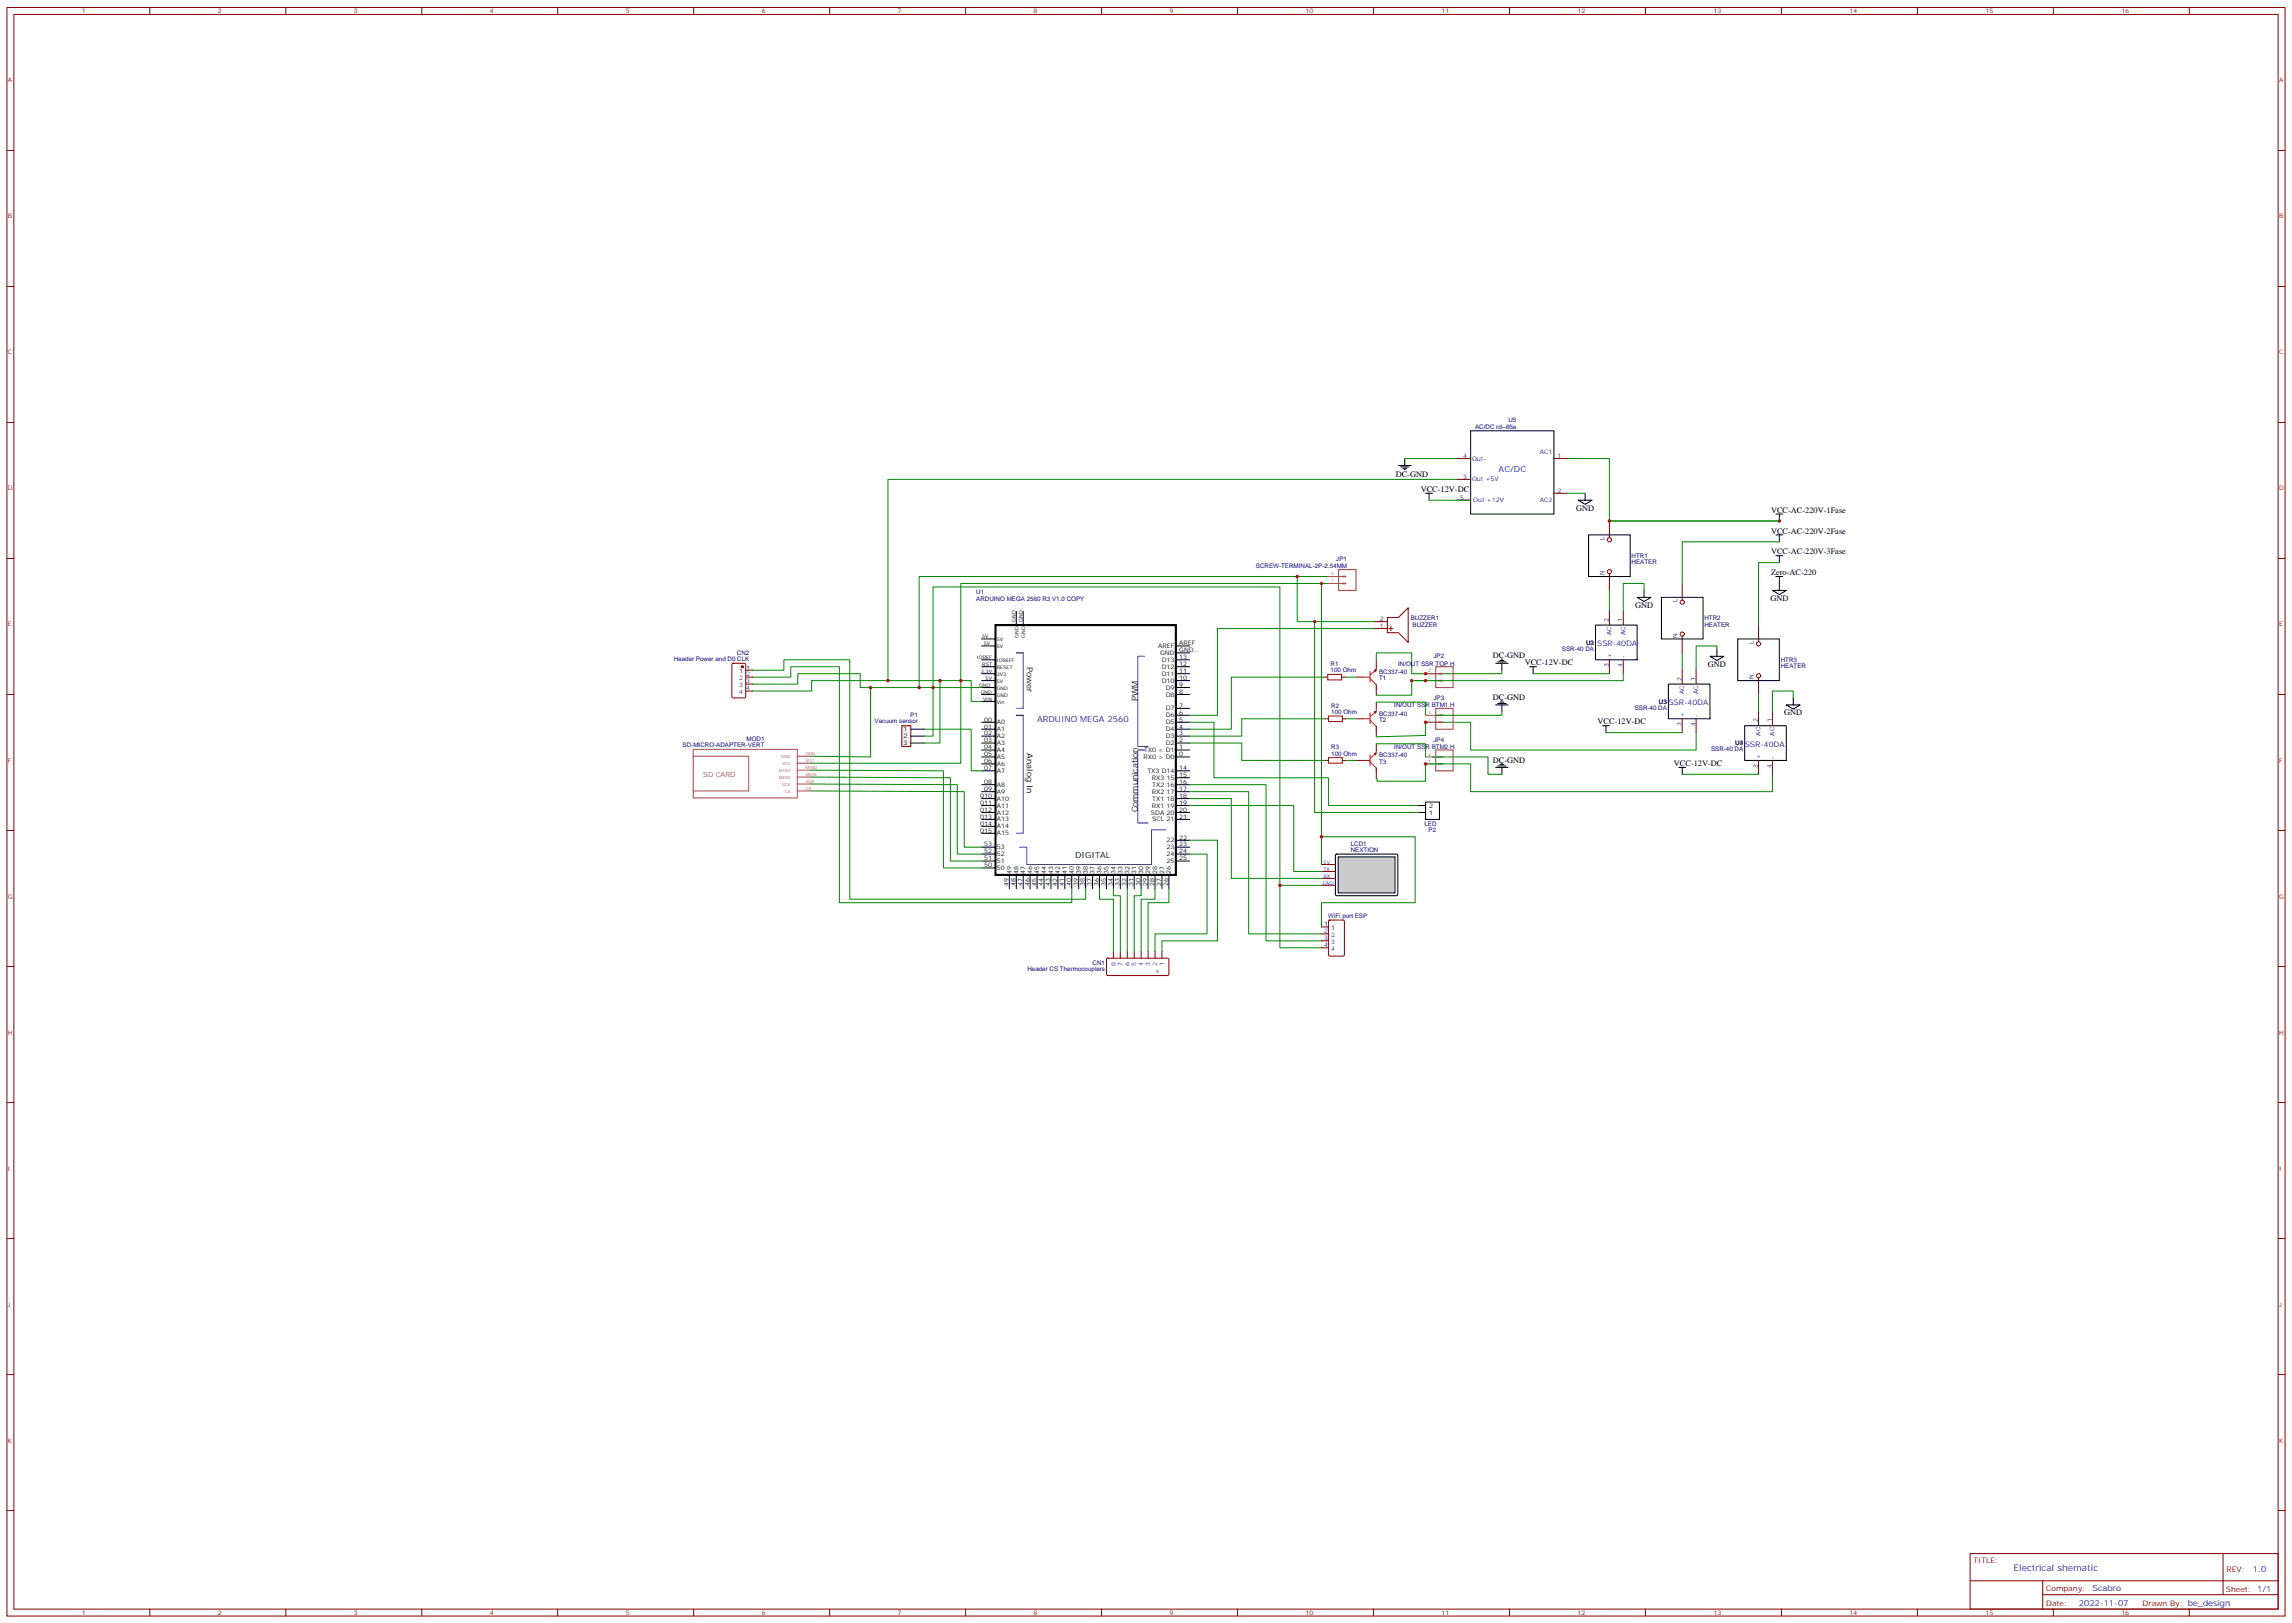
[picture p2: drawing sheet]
<svg xmlns="http://www.w3.org/2000/svg" width="1166mm" height="825mm" viewBox="0 0 1166 825" stroke-linecap="round" stroke-linejoin="round" font-family="sans-serif">
<defs><g id="words">
<text font-size="4.6" fill="#00f" x="1024" y="799">Electrical shematic</text>
<g font-size="4.2">
<text x="710" y="242">DC-GND</text>
<text x="722" y="250">VCC-12V-DC</text>
<text x="802" y="260">GND</text>
<text x="901" y="261">VCC-AC-220V-1Fase</text>
<text x="901" y="271">VCC-AC-220V-2Fase</text>
<text x="901" y="282">VCC-AC-220V-3Fase</text>
<text x="901" y="292">Zero-AC-220</text>
<text x="900" y="305">GND</text>
<text x="831" y="309">GND</text>
<text x="759" y="335">DC-GND</text>
<text x="522" y="339" transform="rotate(90 522 339)">Power</text>
<text x="775" y="338">VCC-12V-DC</text>
<text x="869" y="339">GND</text>
<text x="579" y="357" transform="rotate(-90 579 357)">PWM</text>
<text x="759" y="356">DC-GND</text>
<text x="907" y="364">GND</text>
<text x="812" y="368">VCC-12V-DC</text>
<text x="522" y="383" transform="rotate(90 522 383)">Analog In</text>
<text x="759" y="388">DC-GND</text>
<text x="851" y="389">VCC-12V-DC</text>
<text x="579" y="413" transform="rotate(-90 579 413)">Communication</text>
<text x="547" y="436">DIGITAL</text>
</g>
<g font-size="4.2" fill="#00f">
<text x="762" y="240">AC/DC</text>
<text x="527" y="367">ARDUINO MEGA 2560</text>
<text x="1146" y="799">1.0</text>
<text x="1064" y="809">Scabro</text>
<text x="1057" y="816">2022-11-07</text>
</g>
<g font-size="3.9" fill="#00f">
<text x="812" y="328">SSR-40DA</text>
<text x="848" y="358">SSR-40DA</text>
<text x="887" y="380">SSR-40DA</text>
</g>
<g font-size="3.9" fill="#800">
<text x="1004" y="794">TITLE:</text>
<text x="1132" y="799">REV:</text>
<text x="1041" y="809">Company:</text>
<text x="1132" y="809">Sheet: 1/1</text>
<text x="1041" y="816">Date:</text>
<text x="1090" y="816">Drawn By: be_design</text>
</g>
<text font-size="3.5" fill="#a54b4b" x="358" y="395">SD CARD</text>
<g font-size="3.2" fill="#800">
<text x="42" y="7">1</text>
<text x="111" y="7">2</text>
<text x="180" y="7">3</text>
<text x="249" y="7">4</text>
<text x="318" y="7">5</text>
<text x="387" y="7">6</text>
<text x="456" y="7">7</text>
<text x="526" y="7">8</text>
<text x="595" y="7">9</text>
<text x="664" y="7">10</text>
<text x="733" y="7">11</text>
<text x="802" y="7">12</text>
<text x="871" y="7">13</text>
<text x="941" y="7">14</text>
<text x="1010" y="7">15</text>
<text x="1079" y="7">16</text>
<text x="4" y="42">A</text>
<text x="1159" y="42">A</text>
<text x="4" y="111">B</text>
<text x="1159" y="111">B</text>
<text x="4" y="180">C</text>
<text x="1159" y="180">C</text>
<text x="4" y="249">D</text>
<text x="1159" y="249">D</text>
<text x="4" y="318">E</text>
<text x="1159" y="318">E</text>
<text x="4" y="388">F</text>
<text x="1159" y="388">F</text>
<text x="4" y="457">G</text>
<text x="1159" y="457">G</text>
<text x="4" y="526">H</text>
<text x="1159" y="526">H</text>
<text x="4" y="595">I</text>
<text x="1159" y="595">I</text>
<text x="4" y="664">J</text>
<text x="1159" y="664">J</text>
<text x="4" y="733">K</text>
<text x="1159" y="733">K</text>
<text x="42" y="821">1</text>
<text x="111" y="821">2</text>
<text x="180" y="821">3</text>
<text x="249" y="821">4</text>
<text x="318" y="821">5</text>
<text x="387" y="821">6</text>
<text x="456" y="821">7</text>
<text x="526" y="821">8</text>
<text x="595" y="821">9</text>
<text x="664" y="821">10</text>
<text x="733" y="821">11</text>
<text x="802" y="821">12</text>
<text x="871" y="821">13</text>
<text x="941" y="821">14</text>
<text x="1010" y="821">15</text>
<text x="1079" y="821">16</text>
</g>
<g font-size="3.2" fill="#000080">
<text x="767" y="215">U5</text>
<text x="750" y="218">AC/DC rd--65a</text>
<text x="680" y="285">JP1</text>
<text x="830" y="287">HEATER</text>
<text x="830" y="284">HTR1</text>
<text x="639" y="289">SCREW-TERMINAL-2P-2.54MM</text>
<text x="496" y="305">ARDUINO MEGA 2560 R3 V1.0 COPY</text>
<text x="496" y="302">U1</text>
<text x="717" y="315">BUZZER1</text>
<text x="867" y="315">HTR2</text>
<text x="718" y="319">BUZZER</text>
<text x="867" y="319">HEATER</text>
<text x="807" y="328">U2</text>
<text x="809" y="328">3</text>
<text x="343" y="336">Header Power and D0 CLK</text>
<text x="375" y="333">CN2</text>
<text x="729" y="335">JP2</text>
<text x="794" y="331">SSR-40 DA</text>
<text x="677" y="342">100 Ohm</text>
<text x="677" y="339">R1</text>
<text x="711" y="338">IN/OUT SSR TOP H</text>
<text x="906" y="340">HEATER</text>
<text x="906" y="337">HTR3</text>
<text x="701" y="343">BC337-40</text>
<text x="701" y="346">T1</text>
<text x="677" y="360">R2</text>
<text x="709" y="360">IN/OUT SSR BTM1 H</text>
<text x="729" y="356">JP3</text>
<text x="844" y="358">U3</text>
<text x="463" y="364">P1</text>
<text x="677" y="363">100 Ohm</text>
<text x="701" y="364">BC337-40</text>
<text x="831" y="361">SSR-40 DA</text>
<text x="445" y="367">Vacuum sensor</text>
<text x="701" y="367">T2</text>
<text x="380" y="377">MOD1</text>
<text x="729" y="377">JP4</text>
<text x="347" y="380">SD-MICRO-ADAPTER-VERT</text>
<text x="677" y="381">R3</text>
<text x="709" y="381">IN/OUT SSR BTM2 H</text>
<text x="870" y="382">SSR-40 DA</text>
<text x="882" y="379">U4</text>
<text x="885" y="379">3</text>
<text x="677" y="384">100 Ohm</text>
<text x="701" y="385">BC337-40</text>
<text x="701" y="388">T3</text>
<text x="724" y="420">LED</text>
<text x="726" y="423">P2</text>
<text x="687" y="430">LCD1</text>
<text x="687" y="433">NEXTION</text>
<text x="675" y="466">WiFi port ESP</text>
<text x="556" y="491">CN1</text>
<text x="522" y="494">Header CS Thermocouplers</text>
</g>
<g font-size="3.2" fill="#00f">
<text x="744" y="233">4</text>
<text x="783" y="231">AC1</text>
<text x="792" y="233">1</text>
<text x="749" y="234">Out-</text>
<text x="744" y="243">3</text>
<text x="749" y="245">Out +5V</text>
<text x="792" y="250">2</text>
<text x="743" y="254">5</text>
<text x="749" y="255">Out +12V</text>
<text x="783" y="255">AC2</text>
<text x="816" y="274" transform="rotate(-90 816 274)">L</text>
<text x="816" y="292" transform="rotate(-90 816 292)">N</text>
<text x="853" y="306" transform="rotate(-90 853 306)">L</text>
<text x="702" y="316">2</text>
<text x="818" y="316" transform="rotate(-90 818 316)">2</text>
<text x="825" y="316" transform="rotate(-90 825 316)">1</text>
<text x="702" y="319">1</text>
<text x="820" y="323" transform="rotate(-90 820 323)">AC</text>
<text x="827" y="323" transform="rotate(-90 827 323)">AC</text>
<text x="853" y="324" transform="rotate(-90 853 324)">N</text>
<text x="892" y="327" transform="rotate(-90 892 327)">L</text>
<text x="820" y="335" transform="rotate(-90 820 335)">+</text>
<text x="827" y="335" transform="rotate(-90 827 335)">-</text>
<text x="379" y="340">1</text>
<text x="818" y="339" transform="rotate(-90 818 339)">3</text>
<text x="825" y="339" transform="rotate(-90 825 339)">4</text>
<text x="376" y="342">1</text>
<text x="376" y="346">2</text>
<text x="379" y="344">2</text>
<text x="379" y="347">3</text>
<text x="855" y="346" transform="rotate(-90 855 346)">2</text>
<text x="862" y="346" transform="rotate(-90 862 346)">1</text>
<text x="892" y="345" transform="rotate(-90 892 345)">N</text>
<text x="376" y="349">3</text>
<text x="376" y="353">4</text>
<text x="379" y="351">4</text>
<text x="857" y="353" transform="rotate(-90 857 353)">AC</text>
<text x="864" y="353" transform="rotate(-90 864 353)">AC</text>
<text x="857" y="365" transform="rotate(-90 857 365)">+</text>
<text x="864" y="365" transform="rotate(-90 864 365)">-</text>
<text x="855" y="369" transform="rotate(-90 855 369)">3</text>
<text x="862" y="369" transform="rotate(-90 862 369)">4</text>
<text x="894" y="367" transform="rotate(-90 894 367)">2</text>
<text x="901" y="367" transform="rotate(-90 901 367)">1</text>
<text x="895" y="374" transform="rotate(-90 895 374)">AC</text>
<text x="902" y="374" transform="rotate(-90 902 374)">AC</text>
<text x="895" y="386" transform="rotate(-90 895 386)">+</text>
<text x="902" y="386" transform="rotate(-90 902 386)">-</text>
<text x="894" y="390" transform="rotate(-90 894 390)">3</text>
<text x="901" y="390" transform="rotate(-90 901 390)">4</text>
<text x="673" y="471">1</text>
<text x="677" y="473">1</text>
<text x="673" y="474">2</text>
<text x="673" y="478">3</text>
<text x="677" y="476">2</text>
<text x="677" y="480">3</text>
<text x="673" y="481">4</text>
<text x="677" y="483">4</text>
</g>
<g font-size="3.2">
<text x="589" y="329">AREF</text>
<text x="600" y="328">AREF</text>
<text x="590" y="333">GND</text>
<text x="600" y="332">GND..</text>
<text x="600" y="335">13</text>
<text x="591" y="336">D13</text>
<text x="591" y="340">D12</text>
<text x="600" y="339">12</text>
<text x="591" y="347">D10</text>
<text x="591" y="344">D11</text>
<text x="600" y="346">10</text>
<text x="600" y="342">11</text>
<text x="593" y="351">D9</text>
<text x="600" y="353">8</text>
<text x="600" y="349">9</text>
<text x="593" y="354">D8</text>
<text x="600" y="360">7</text>
<text x="593" y="361">D7</text>
<text x="593" y="365">D6</text>
<text x="600" y="363">6</text>
<text x="459" y="372">1</text>
<text x="500" y="367">00</text>
<text x="500" y="370">01</text>
<text x="507" y="368">A0</text>
<text x="507" y="372">A1</text>
<text x="593" y="372">D4</text>
<text x="593" y="368">D5</text>
<text x="600" y="370">4</text>
<text x="600" y="367">5</text>
<text x="459" y="375">2</text>
<text x="500" y="374">02</text>
<text x="500" y="377">03</text>
<text x="507" y="375">A2</text>
<text x="593" y="375">D3</text>
<text x="600" y="377">2</text>
<text x="600" y="374">3</text>
<text x="459" y="379">3</text>
<text x="500" y="381">04</text>
<text x="507" y="379">A3</text>
<text x="507" y="382">A4</text>
<text x="582" y="382">TX0 &lt; D1</text>
<text x="593" y="379">D2</text>
<text x="600" y="381">1</text>
<text x="500" y="384">05</text>
<text x="500" y="388">06</text>
<text x="507" y="386">A5</text>
<text x="507" y="389">A6</text>
<text x="582" y="386">RX0 &gt; D0</text>
<text x="600" y="384">0</text>
<text x="500" y="392">07</text>
<text x="507" y="393">A7</text>
<text x="584" y="393">TX3 D14</text>
<text x="600" y="395">15</text>
<text x="600" y="392">14</text>
<text x="500" y="399">08</text>
<text x="507" y="400">A8</text>
<text x="586" y="396">RX3 15</text>
<text x="586" y="400">TX2 16</text>
<text x="600" y="399">16</text>
<text x="498" y="406">010</text>
<text x="500" y="402">09</text>
<text x="507" y="404">A9</text>
<text x="507" y="407">A10</text>
<text x="586" y="404">RX2 17</text>
<text x="586" y="407">TX1 18</text>
<text x="600" y="406">18</text>
<text x="600" y="402">17</text>
<text x="498" y="409">011</text>
<text x="498" y="413">012</text>
<text x="507" y="411">A11</text>
<text x="586" y="411">RX1 19</text>
<text x="600" y="413">20</text>
<text x="600" y="409">19</text>
<text x="727" y="411">2</text>
<text x="498" y="416">013</text>
<text x="498" y="420">014</text>
<text x="507" y="414">A12</text>
<text x="507" y="418">A13</text>
<text x="585" y="414">SDA 20</text>
<text x="586" y="418">SCL 21</text>
<text x="600" y="416">21</text>
<text x="727" y="414">1</text>
<text x="498" y="423">015</text>
<text x="507" y="421">A14</text>
<text x="507" y="425">A15</text>
<text x="500" y="430">53</text>
<text x="507" y="432">53</text>
<text x="593" y="432">23</text>
<text x="593" y="428">22</text>
<text x="600" y="430">23</text>
<text x="600" y="427">22</text>
<text x="500" y="437">51</text>
<text x="500" y="434">52</text>
<text x="507" y="435">52</text>
<text x="593" y="435">24</text>
<text x="600" y="434">24</text>
<text x="600" y="437">25</text>
<text x="500" y="441">50</text>
<text x="507" y="439">51</text>
<text x="507" y="442">50</text>
<text x="593" y="439">25</text>
<text x="514" y="444" transform="rotate(-90 514 444)">49</text>
<text x="518" y="444" transform="rotate(-90 518 444)">48</text>
<text x="521" y="444" transform="rotate(-90 521 444)">47</text>
<text x="525" y="444" transform="rotate(-90 525 444)">46</text>
<text x="528" y="444" transform="rotate(-90 528 444)">45</text>
<text x="532" y="444" transform="rotate(-90 532 444)">44</text>
<text x="536" y="444" transform="rotate(-90 536 444)">43</text>
<text x="539" y="444" transform="rotate(-90 539 444)">42</text>
<text x="543" y="444" transform="rotate(-90 543 444)">41</text>
<text x="546" y="444" transform="rotate(-90 546 444)">40</text>
<text x="550" y="444" transform="rotate(-90 550 444)">39</text>
<text x="553" y="444" transform="rotate(-90 553 444)">38</text>
<text x="557" y="444" transform="rotate(-90 557 444)">37</text>
<text x="560" y="444" transform="rotate(-90 560 444)">36</text>
<text x="564" y="444" transform="rotate(-90 564 444)">35</text>
<text x="567" y="444" transform="rotate(-90 567 444)">34</text>
<text x="571" y="444" transform="rotate(-90 571 444)">33</text>
<text x="574" y="444" transform="rotate(-90 574 444)">32</text>
<text x="578" y="444" transform="rotate(-90 578 444)">31</text>
<text x="581" y="444" transform="rotate(-90 581 444)">30</text>
<text x="585" y="444" transform="rotate(-90 585 444)">29</text>
<text x="588" y="444" transform="rotate(-90 588 444)">28</text>
<text x="592" y="444" transform="rotate(-90 592 444)">27</text>
<text x="595" y="444" transform="rotate(-90 595 444)">26</text>
<text x="513" y="451" transform="rotate(-90 513 451)">49</text>
<text x="516" y="451" transform="rotate(-90 516 451)">48</text>
<text x="520" y="451" transform="rotate(-90 520 451)">47</text>
<text x="524" y="451" transform="rotate(-90 524 451)">46</text>
<text x="527" y="451" transform="rotate(-90 527 451)">45</text>
<text x="531" y="451" transform="rotate(-90 531 451)">44</text>
<text x="534" y="451" transform="rotate(-90 534 451)">43</text>
<text x="538" y="451" transform="rotate(-90 538 451)">42</text>
<text x="541" y="451" transform="rotate(-90 541 451)">41</text>
<text x="545" y="451" transform="rotate(-90 545 451)">40</text>
<text x="548" y="451" transform="rotate(-90 548 451)">39</text>
<text x="552" y="451" transform="rotate(-90 552 451)">38</text>
<text x="555" y="451" transform="rotate(-90 555 451)">37</text>
<text x="559" y="451" transform="rotate(-90 559 451)">36</text>
<text x="562" y="451" transform="rotate(-90 562 451)">35</text>
<text x="566" y="451" transform="rotate(-90 566 451)">34</text>
<text x="569" y="451" transform="rotate(-90 569 451)">33</text>
<text x="573" y="451" transform="rotate(-90 573 451)">32</text>
<text x="576" y="451" transform="rotate(-90 576 451)">31</text>
<text x="580" y="451" transform="rotate(-90 580 451)">30</text>
<text x="583" y="451" transform="rotate(-90 583 451)">29</text>
<text x="587" y="451" transform="rotate(-90 587 451)">28</text>
<text x="591" y="451" transform="rotate(-90 591 451)">27</text>
<text x="594" y="451" transform="rotate(-90 594 451)">26</text>
</g>
<g font-size="3.2" fill="#03c">
<text x="567" y="491" transform="rotate(-90 567 491)">8</text>
<text x="571" y="491" transform="rotate(-90 571 491)">7</text>
<text x="574" y="491" transform="rotate(-90 574 491)">6</text>
<text x="578" y="491" transform="rotate(-90 578 491)">5</text>
<text x="581" y="491" transform="rotate(-90 581 491)">4</text>
<text x="585" y="491" transform="rotate(-90 585 491)">3</text>
<text x="588" y="491" transform="rotate(-90 588 491)">2</text>
<text x="592" y="491" transform="rotate(-90 592 491)">1</text>
</g>
<g font-size="2.5">
<text x="516" y="316" transform="rotate(-90 516 316)">GND...</text>
<text x="520" y="316" transform="rotate(-90 520 316)">GND....</text>
<text x="499" y="324">5V..</text>
<text x="500" y="328">5V.</text>
<text x="507" y="326">5V</text>
<text x="507" y="329">5V</text>
<text x="518" y="324" transform="rotate(-90 518 324)">GND</text>
<text x="521" y="324" transform="rotate(-90 521 324)">GND</text>
<text x="497" y="335">IOREF</text>
<text x="500" y="339">RST</text>
<text x="507" y="340">RESET</text>
<text x="507" y="336">IOREFF</text>
<text x="499" y="342">3.3V</text>
<text x="501" y="346">5V</text>
<text x="507" y="347">5V</text>
<text x="507" y="344">3V3</text>
<text x="498" y="349">GND.</text>
<text x="499" y="353">GND</text>
<text x="507" y="351">GND</text>
<text x="500" y="356">VIN</text>
<text x="507" y="354">GND</text>
<text x="507" y="358">Vin</text>
</g>
<g font-size="2.5" fill="#00f">
<text x="673" y="439">5V</text>
<text x="673" y="443">TX</text>
<text x="673" y="450">GND</text>
<text x="673" y="446">RX</text>
</g>
<g font-size="2.1" fill="#a54b4b">
<text x="677" y="292">2</text>
<text x="677" y="296">1</text>
<text x="726" y="342">2</text>
<text x="726" y="345">1</text>
<text x="726" y="363">2</text>
<text x="726" y="366">1</text>
<text x="410" y="384">GND</text>
<text x="397" y="385">GND</text>
<text x="398" y="389">VCC</text>
<text x="410" y="387">VCC</text>
<text x="726" y="388">1</text>
<text x="726" y="384">2</text>
<text x="396" y="393">MISO</text>
<text x="410" y="391">MISO</text>
<text x="410" y="394">MOSI</text>
<text x="396" y="396">MOSI</text>
<text x="398" y="400">SCK</text>
<text x="410" y="398">SCK</text>
<text x="410" y="401">CS</text>
<text x="399" y="403">CS</text>
</g>
</g></defs>
<g fill="none" stroke="#000" stroke-width=".51">
<path d="M517 311v7M520 311v7M499 339h7M499 335h7M499 328h7M499 325h7M517 332h3M598 339h7M598 335h7M598 328h7M598 332h7M499 353h7"/>
<path d="M499 350h7M499 346h7M499 342h7M499 357h7M598 353h7M598 350h7M598 346h7M598 342h7M499 367h7M499 371h7M499 374h7M499 378h7"/>
<path d="M517 364h3M598 367h7M598 371h7M598 374h7M598 378h7M598 360h7M598 364h7M499 381h7M499 385h7M499 388h7M499 392h7M499 399h7"/>
<path d="M598 381h7M598 385h7M598 392h7M598 399h7M598 395h7M499 402h7M499 406h7M499 410h7M499 413h7M499 417h7M598 402h7M598 406h7"/>
<path d="M598 410h7M598 413h7M598 417h7M499 420h7M499 424h7M499 434h7M499 431h7M499 438h7M598 434h7M598 431h7M598 438h7M598 427h7"/>
<path d="M499 441h7M513 445v7M517 445v7M520 445v7M524 445v7M527 445v7M531 445v7M534 445v7M538 445v7M542 445v7M545 445v7M549 445v7"/>
<path d="M552 445v7M556 445v7M559 445v7M563 445v7M566 445v7M570 445v7M573 445v7M577 445v7M580 445v7M584 445v7M587 445v7M591 445v7"/>
<path d="M594 445v7"/>
</g>
<path d="M506 318h92v127h-92z" fill="none" stroke="#000" stroke-width="1.1"/>
<path d="M520 332v28h-3M582 334h-3v46h5M520 364v60h-3M582 381h-3v37h5M593 422h-7v17h-64v-8h-3" fill="none" stroke="#00f" stroke-width=".51"/>
<path d="M499 350h-56v35l-31-1M412 399h75v35h12M412 395h71v43h16M412 392h68v49h19M412 402h78v29h9" fill="none" stroke="#008700" stroke-width=".51"/>
<path d="M679 434h31l1 1v20h-1h-30h-1z" fill="#fff" stroke="#000" stroke-width=".51"/>
<path d="M681 436h28v18h-28z" fill="#ccc" stroke="#000" stroke-width=".51"/>
<g fill="none" stroke="#870000" stroke-width=".51">
<path d="M698 320h8M698 316h8M706 314h5l5-5v18l-5-5h-5zM706 320h2M707 318v3M700 336v3M673 344h2M682 344h2M690 344h3M700 348v5M700 357v3M673 365h3"/>
<path d="M683 365h2M690 365h3M700 369v6M700 378v4M673 387h3M683 387h2M690 387h3M700 390v6M672 439h7M672 443h7M672 447h7M672 450h7"/>
<path d="M563 487h31v1v8h-31v-1zM566 484v3M570 484v3M573 484v3M577 484v3M580 484v3M584 484v3M587 484v3M591 484v3"/>
</g>
<g fill="none" stroke="#008700" stroke-width=".51">
<path d="M660 293v23h38M672 297h-183v49M676 293h-209v57M676 297h-4v142M698 320h-79v44h-14M700 336v-4h18v10h46v-1M383 348h23v-6h31v8h6M383 341h16v-6h33v122h120v-5M383 344h19v-5h25v120h118v-7M474 350v-52h177v152h21M489 346h-76v5h-30M489 346v42h-77"/>
<path d="M673 344h-47v27h-21M684 344h6M605 378h26v9h42M673 365h-42v9h-26M685 365h5M863 372v9h-115v-14h-23v7l-25 1M685 387h5M605 410h53v33h14M605 406h21v41h46M605 427h14v51h-28v6M605 434h9v41h-27v9M559 452v5h7v27"/>
<path d="M566 452v3h4v29M573 452v32M580 452v3h-3v29M587 452v5h-7v27M594 452v7h-10v25"/>
</g>
<path d="M353 384h28v18h-28M353 381h52v25h-52zM405 384h7M405 388h7M405 392h7M405 395h7M405 399h7M405 402h7" fill="none" stroke="#a64a4a" stroke-width=".51"/>
<g fill="none" stroke="#f00" stroke-width=".51">
<path d="M700 339v1M693 344h4M697 345l3 3v2M697 341v6M699 341l-2 2M693 365h4M697 366l3 3v2M697 363v5M699 362l-2 2M700 360v2M693 387h4M697 387l3 3v3"/>
<path d="M697 384v5M699 383l-2 2M700 382v1"/>
</g>
<g fill="#f00" stroke="#f00" stroke-width=".51">
<path d="M699 341l1-1v1z"/>
<path d="M699 362h1v1z"/>
<path d="M699 383h1v1z"/>
</g>
<path d="M675 343h7v3h-7zM676 364h7v3h-7zM676 385h7v3h-7z" fill="none" stroke="#a10000" stroke-width=".51"/>
<path d="M459 369h4v11h-4z" fill="#f0f0f0" stroke="#870000" stroke-width=".51"/>
<g fill="none" stroke="#000" stroke-width=".51">
<path d="M748 219h42v42h-42zM711 237h7M712 237h4M713 238h2M714 239h1M714 233v4M725 251h3M727 251v3M803 254h7l-4 2zM806 251v3M808 272h21v21h-21zM903 261h4"/>
<path d="M903 272h4M905 261v4M905 272v3M903 283h4M903 293h4M905 283v3M905 293v7M811 318h22v17h-22zM833 304h7l-4 2zM836 300v4M845 304h21v21h-21zM901 300h7l-3 2z"/>
<path d="M761 337h6M762 336h4M763 336h2M763 335h1M764 337v4M778 339h3M780 339v3M870 334h7l-4 2zM873 330v4M884 325h21v21h-21zM761 358h6M762 358h4"/>
<path d="M763 357h2M763 356h1M764 358v4M848 348h22v17h-22zM908 358h7l-3 2zM912 355v3M463 371h7M463 374h7M463 378h7M815 369h3M817 369v3M887 369h21v18h-21z"/>
<path d="M761 390h6M762 389h4M763 389h2M763 388h1M764 390v4M854 390h3M855 390v4M721 413h4M721 410h4M725 408h7v9h-7z"/>
</g>
<g fill="none" stroke="#008700" stroke-width=".51">
<path d="M714 233h27M797 233h21v32h87h-87M727 254h21M741 244h-289v102M797 251h9M905 275h-50v22M905 286h-11v32M669 316v97h52M818 300v11M836 300v-3h-11v14M855 332v9M873 330v-2h-10v13"/>
<path d="M474 350v24h-4M478 346v32h-8M489 346h5v11h5M700 357h25v7M725 346h-7v7h-18M780 342h38M825 342v4h-107M894 353v9M912 355v-4h-11v11M470 371h24v21h5M605 367h12v28h59v15h45M700 378h25v7"/>
<path d="M764 362v2h-34M817 372h38M605 399h39v79h28M728 385h29v9h7M855 394h39M901 394v8h-153v-14h-23v9h-25v-1M605 402h30v73h37M672 425h48v34h-48v12M651 450v32h21"/>
</g>
<g fill="none" stroke="#870000" stroke-width=".51">
<path d="M4 4h1158v818h-1158zM7 7h1152v811h-1152zM76 4v3M145 4v3M214 4v3M284 4v3M353 4v3M422 4v3M491 4v3M560 4v3M629 4v3M698 4v3"/>
<path d="M768 4v3M837 4v3M906 4v3M975 4v3M1044 4v3M1113 4v3M4 76h3M1159 76h3M4 146h3M1159 146h3M4 215h3M1159 215h3"/>
<path d="M741 233h7M790 233h7M741 244h7M741 254h7M790 251h7M818 265v8M4 284h3M818 292v8M855 297v8M1159 284h3M818 311v7M825 311v7"/>
<path d="M894 318v8M372 337h7v1v16v1h-6l-1-1zM818 335v7M825 335v7M855 323v9M4 353h3M379 341h4M379 344h4M379 348h4M379 351h4M855 341v7M863 341v7"/>
<path d="M894 345v8M1159 353h3M855 365v7M863 365v7M894 362v7M901 362v7M894 387v7M901 387v7M4 422h3M1159 422h3M672 471h4M672 475h4"/>
<path d="M672 478h4M676 468h7h1v17l-1 1h-7zM4 491h3M672 482h4M1159 491h3M4 560h3M1159 560h3M4 630h3M1159 630h3M4 699h3M1159 699h3M4 768h3"/>
<path d="M1159 768h3M1002 790h157v28h-157zM1131 790v21M76 818v4M145 818v4M214 818v4M284 818v4M353 818v4M422 818v4M491 818v4M560 818v4M629 818v4"/>
<path d="M698 818v4M768 818v4M837 818v4M906 818v4M975 818v4M1002 804h156M1039 811h119M1039 804v14M1044 818v4M1113 818v4"/>
<circle cx="818" cy="274" r="1.1"/>
<circle cx="818" cy="291" r="1.1"/>
<circle cx="855" cy="306" r="1.1"/>
<circle cx="855" cy="322" r="1.1"/>
<circle cx="894" cy="327" r="1.1"/>
<circle cx="894" cy="344" r="1.1"/>
</g>
<circle cx="377" cy="339" r=".5" fill="#870000" stroke="#870000" stroke-width=".51"/>
<path d="M681 290h9v10h-9zM730 339h9v11h-9zM730 360h9v11h-9zM730 381h9v11h-9z" fill="none" stroke="#a64a4a" stroke-width=".56"/>
<path d="M683 293h1M683 297h1M732 342h2M732 346h2M732 364h2M732 367h2M732 385h2M732 388h2" fill="none" stroke="#a64a4a" stroke-width=".85"/>
<path d="M676 297h7M676 293h7M725 346h7M725 342h7M725 367h7M725 364h7M725 388h7M725 385h7" fill="none" stroke="#a64a4a" stroke-width=".51"/>
<g fill="#c00">
<circle cx="474" cy="350" r=".9"/>
<circle cx="467" cy="350" r=".9"/>
<circle cx="443" cy="350" r=".9"/>
<circle cx="672" cy="297" r=".9"/>
<circle cx="660" cy="293" r=".9"/>
<circle cx="478" cy="346" r=".9"/>
<circle cx="489" cy="346" r=".9"/>
<circle cx="651" cy="450" r=".9"/>
<circle cx="672" cy="425" r=".9"/>
<circle cx="669" cy="316" r=".9"/>
<circle cx="725" cy="367" r=".9"/>
<circle cx="725" cy="388" r=".9"/>
<circle cx="905" cy="265" r=".9"/>
<circle cx="818" cy="265" r=".9"/>
<circle cx="452" cy="346" r=".9"/>
<circle cx="718" cy="346" r=".9"/>
<circle cx="725" cy="346" r=".9"/>
<circle cx="725" cy="342" r=".9"/>
</g>
<use href="#words"/>
</svg>
